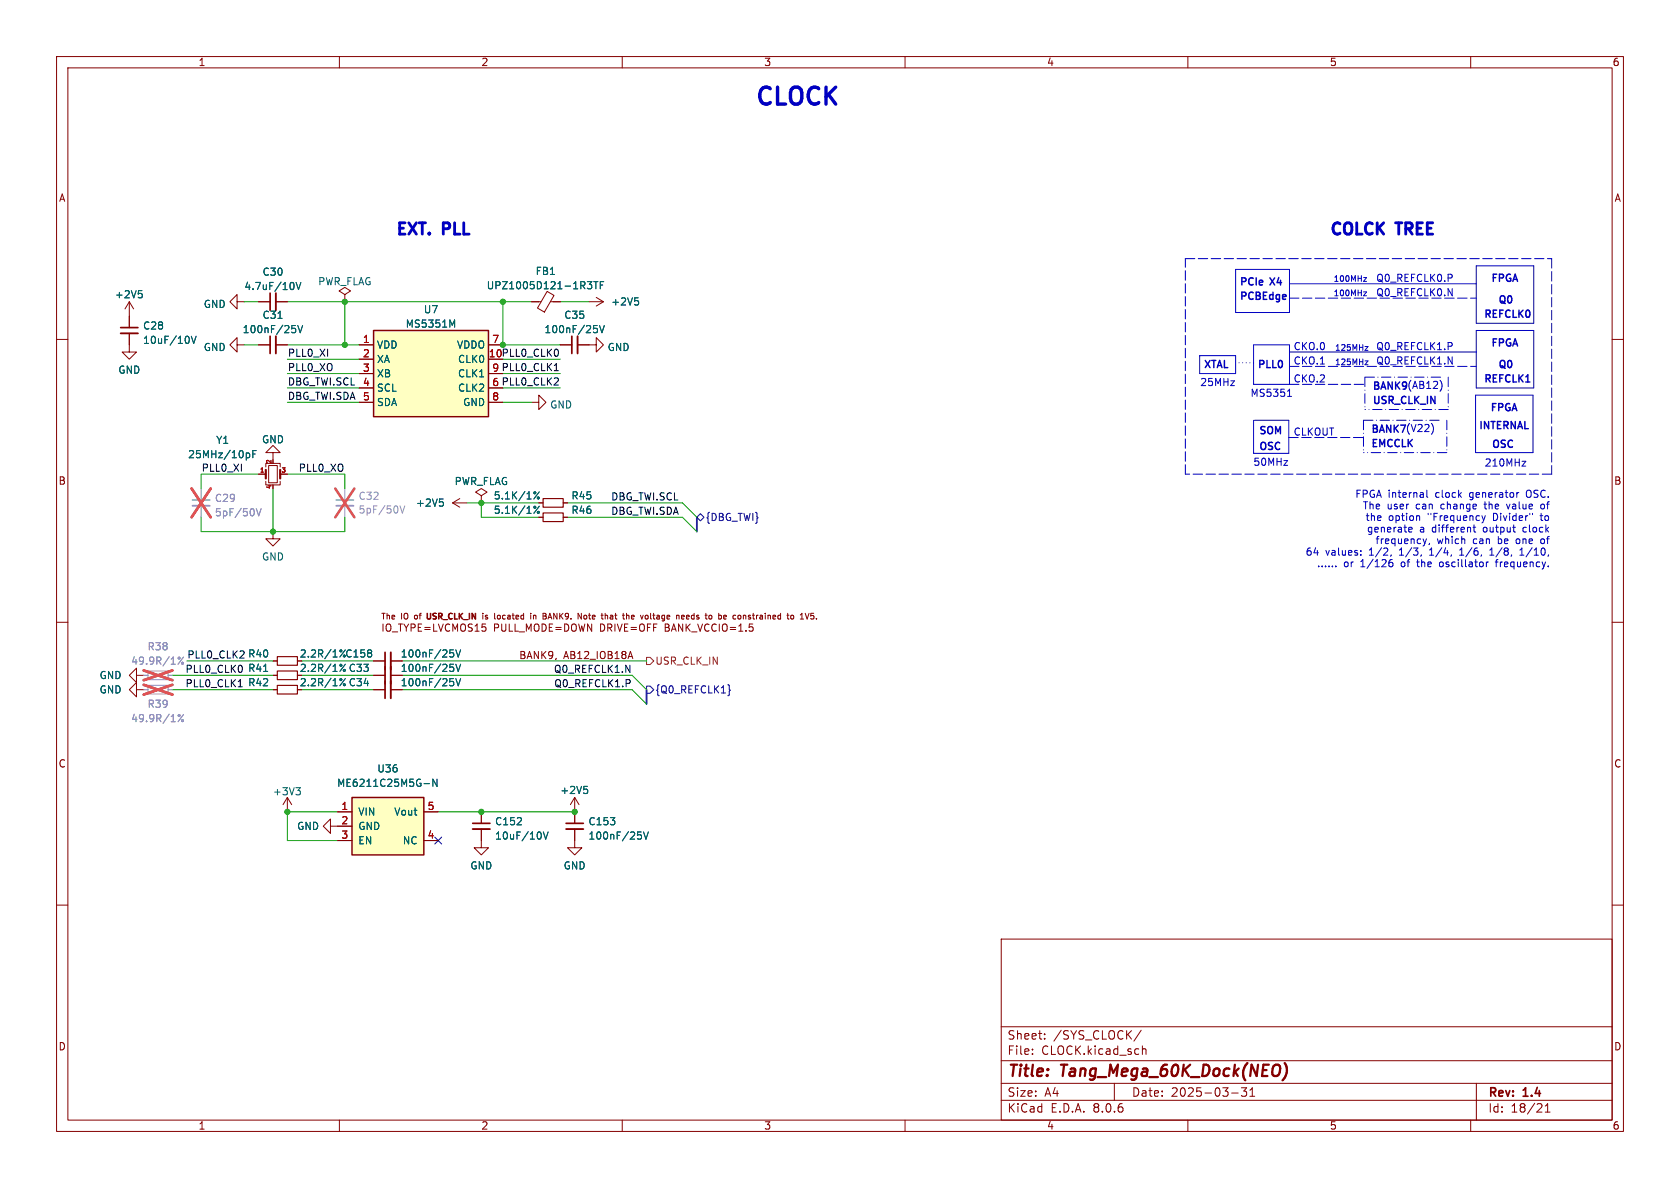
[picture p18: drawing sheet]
<svg xmlns="http://www.w3.org/2000/svg" width="297mm" height="210mm" viewBox="0 0 297 210" stroke-linecap="round" stroke-linejoin="round" font-family="sans-serif">
<defs><g id="words">
<text font-size="4.2" fill="#0000c2" x="133.3" y="18.8">CLOCK</text>
<g font-size="2.8" fill="#0000c2">
<text x="69.8" y="41.7">EXT.</text>
<text x="78.7" y="41.7">PLL</text>
<text x="234.9" y="41.7">COLCK</text>
<text x="247.3" y="41.7">TREE</text>
</g>
<g font-size="2.8" fill="#840000">
<text x="178" y="190.9">Title:</text>
<text x="187.7" y="190.9">Tang_Mega_60K_Dock(NEO)</text>
</g>
<g font-size="2.1" fill="#840000">
<text x="178" y="184">Sheet:</text>
<text x="186.2" y="184">/SYS_CLOCK/</text>
<text x="178" y="186.7">File:</text>
<text x="184.1" y="186.7">CLOCK.kicad_sch</text>
<text x="178" y="196.9">KiCad</text>
<text x="178" y="194.1">Size:</text>
<text x="184.7" y="194.1">A4</text>
<text x="185.7" y="196.9">E.D.A.</text>
<text x="193.3" y="196.9">8.0.6</text>
<text x="200" y="194.1">Date:</text>
<text x="207" y="194.1">2025-03-31</text>
<text x="263" y="194.3">Rev:</text>
<text x="263" y="196.9">Id:</text>
<text x="267.1" y="196.9">18/21</text>
<text x="269.4" y="194.3">1.4</text>
</g>
<g font-size="1.8" fill="#840000">
<text x="35" y="11.9">1</text>
<text x="85" y="11.9">2</text>
<text x="135" y="11.9">3</text>
<text x="185" y="11.9">4</text>
<text x="235" y="11.9">5</text>
<text x="285" y="11.9">6</text>
<text x="10.3" y="35.9">A</text>
<text x="285.3" y="35.9">A</text>
<text x="86.3" y="63.2">10PLL0_CLK0</text>
<text x="10.3" y="85.9">B</text>
<text x="285.3" y="85.9">B</text>
<text x="67.3" y="111.9">IO_TYPE=LVCMOS15</text>
<text x="87.2" y="111.9">PULL_MODE=DOWN</text>
<text x="106.2" y="111.9">DRIVE=OFF</text>
<text x="117.8" y="111.9">BANK_VCCIO=1.5</text>
<text x="52.9" y="119">2.2R/1%</text>
<text x="52.9" y="116.4">2.2R/1%</text>
<text x="91.7" y="116.6">BANK9,</text>
<text x="99.6" y="116.6">AB12_IOB18A</text>
<text x="52.9" y="121.5">2.2R/1%</text>
<text x="10.3" y="135.9">C</text>
<text x="285.3" y="135.9">C</text>
<text x="10.3" y="185.9">D</text>
<text x="285.3" y="185.9">D</text>
<text x="35" y="199.9">1</text>
<text x="85" y="199.9">2</text>
<text x="135" y="199.9">3</text>
<text x="185" y="199.9">4</text>
<text x="235" y="199.9">5</text>
<text x="285" y="199.9">6</text>
</g>
<g font-size="1.8" fill="#006464">
<text x="20.2" y="52.9">+2V5</text>
<text x="43.1" y="51.5">4.7uF/10V</text>
<text x="46.3" y="48.9">C30</text>
<text x="56.1" y="50.6">PWR_FLAG</text>
<text x="85.9" y="51.3">UPZ1005D121-1R3TF</text>
<text x="94.6" y="48.8">FB1</text>
<text x="25.2" y="58.5">C28</text>
<text x="35.9" y="54.6">GND</text>
<text x="42.8" y="59.1">100nF/25V</text>
<text x="46.3" y="56.6">C31</text>
<text x="71.6" y="58.1">MS5351M</text>
<text x="74.8" y="55.6">U7</text>
<text x="96.2" y="59.1">100nF/25V</text>
<text x="99.7" y="56.6">C35</text>
<text x="108" y="54.2">+2V5</text>
<text x="25.2" y="61">10uF/10V</text>
<text x="35.9" y="62.3">GND</text>
<text x="66.5" y="61.8">VDD</text>
<text x="66.5" y="64.4">XA</text>
<text x="80.7" y="61.8">VDDO</text>
<text x="80.9" y="64.4">CLK0</text>
<text x="107.3" y="62.3">GND</text>
<text x="20.8" y="66.3">GND</text>
<text x="66.5" y="66.9">XB</text>
<text x="66.5" y="69.4">SCL</text>
<text x="66.5" y="72">SDA</text>
<text x="80.9" y="69.4">CLK2</text>
<text x="80.9" y="66.9">CLK1</text>
<text x="81.8" y="72">GND</text>
<text x="97.2" y="72.4">GND</text>
<text x="33.2" y="81.2">25MHz/10pF</text>
<text x="38.1" y="78.7">Y1</text>
<text x="46.2" y="78.6">GND</text>
<text x="73.4" y="89.8">+2V5</text>
<text x="80.3" y="86">PWR_FLAG</text>
<text x="87.2" y="88.5">5.1K/1%</text>
<text x="100.9" y="88.5">R45</text>
<text x="87.2" y="91">5.1K/1%</text>
<text x="100.9" y="91">R46</text>
<text x="46.2" y="99.3">GND</text>
<text x="43.8" y="119">R41</text>
<text x="43.8" y="116.4">R40</text>
<text x="60.9" y="116.4">C158</text>
<text x="61.6" y="119">C33</text>
<text x="70.7" y="116.4">100nF/25V</text>
<text x="70.7" y="119">100nF/25V</text>
<text x="17.5" y="120.2">GND</text>
<text x="17.5" y="122.8">GND</text>
<text x="43.8" y="121.5">R42</text>
<text x="61.6" y="121.5">C34</text>
<text x="70.7" y="121.5">100nF/25V</text>
<text x="66.6" y="136.8">U36</text>
<text x="48.2" y="140.8">+3V3</text>
<text x="59.5" y="139.3">ME6211C25M5G-N</text>
<text x="99" y="140.6">+2V5</text>
<text x="52.4" y="146.9">GND</text>
<text x="63.2" y="144.4">VIN</text>
<text x="63.2" y="146.9">GND</text>
<text x="63.2" y="149.5">EN</text>
<text x="69.6" y="144.4">Vout</text>
<text x="71.1" y="149.5">NC</text>
<text x="87.4" y="146.1">C152</text>
<text x="87.4" y="148.6">10uF/10V</text>
<text x="103.9" y="146.1">C153</text>
<text x="103.9" y="148.6">100nF/25V</text>
<text x="83.1" y="153.9">GND</text>
<text x="99.5" y="153.9">GND</text>
</g>
<g font-size="1.8" fill="#0000c2">
<text x="219.1" y="50.6">PCIe X4</text>
<text x="219.1" y="53.1">PCBEdge</text>
<text x="243.2" y="49.9">Q0_REFCLK0.P</text>
<text x="243.2" y="52.5">Q0_REFCLK0.N</text>
<text x="263.5" y="49.9">FPGA</text>
<text x="264.8" y="53.7">Q0</text>
<text x="262.3" y="56.3">REFCLK0</text>
<text x="212.7" y="65.2">XTAL</text>
<text x="222.2" y="65.2">PLL0</text>
<text x="228.6" y="64.5">CKO.1</text>
<text x="228.6" y="62">CKO.0</text>
<text x="243.2" y="62">Q0_REFCLK1.P</text>
<text x="243.2" y="64.5">Q0_REFCLK1.N</text>
<text x="263.5" y="61.3">FPGA</text>
<text x="264.8" y="65.2">Q0</text>
<text x="212.1" y="68.3">25MHz</text>
<text x="221" y="70.2">MS5351</text>
<text x="228.6" y="67.7">CKO.2</text>
<text x="242.6" y="71.5">USR_CLK_IN</text>
<text x="242.6" y="69">BANK9(AB12)</text>
<text x="262.3" y="67.7">REFCLK1</text>
<text x="222.5" y="76.8">SOM</text>
<text x="228.6" y="77.1">CLKOUT</text>
<text x="242.3" y="76.6">BANK7(V22)</text>
<text x="261.4" y="76">INTERNAL</text>
<text x="263.4" y="72.8">FPGA</text>
<text x="221.5" y="82.4">50MHz</text>
<text x="222.5" y="79.6">OSC</text>
<text x="242.3" y="79.1">EMCCLK</text>
<text x="262.4" y="82.6">210MHz</text>
<text x="263.7" y="79.3">OSC</text>
<text x="239.5" y="88.2">FPGA internal</text>
<text x="253.9" y="88.2">clock</text>
<text x="260.1" y="88.2">generator</text>
<text x="270.3" y="88.2">OSC.</text>
<text x="240.8" y="90.3">The</text>
<text x="241.3" y="92.3">the</text>
<text x="241.6" y="94.3">generate</text>
<text x="245.2" y="90.3">user</text>
<text x="245.4" y="92.3">option</text>
<text x="250.4" y="90.3">can</text>
<text x="251" y="94.3">a</text>
<text x="252.5" y="92.3">&quot;Frequency</text>
<text x="253.3" y="94.3">different</text>
<text x="255" y="90.3">change</text>
<text x="262.5" y="94.3">output</text>
<text x="262.9" y="90.3">the</text>
<text x="264.2" y="92.3">Divider&quot;</text>
<text x="267.1" y="90.3">value</text>
<text x="269.7" y="94.3">clock</text>
<text x="272.8" y="92.3">to</text>
<text x="273.3" y="90.3">of</text>
<text x="230.7" y="98.4">64</text>
<text x="232.7" y="100.5">......</text>
<text x="234.3" y="98.4">values:</text>
<text x="237.5" y="100.5">or</text>
<text x="240.6" y="100.5">1/126</text>
<text x="242.1" y="98.4">1/2,</text>
<text x="243.1" y="96.4">frequency,</text>
<text x="247.7" y="98.4">1/3,</text>
<text x="248" y="100.5">of</text>
<text x="251" y="100.5">the</text>
<text x="253.2" y="98.4">1/4,</text>
<text x="254" y="96.4">which</text>
<text x="255.2" y="100.5">oscillator</text>
<text x="258.7" y="98.4">1/6,</text>
<text x="260.5" y="96.4">can</text>
<text x="264.2" y="98.4">1/8,</text>
<text x="265.1" y="96.4">be</text>
<text x="265.3" y="100.5">frequency.</text>
<text x="268.5" y="96.4">one</text>
<text x="269.8" y="98.4">1/10,</text>
<text x="273.1" y="96.4">of</text>
</g>
<g font-size="1.8" fill="#0f0f0f">
<text x="50.8" y="63.2">PLL0_XI</text>
<text x="50.8" y="65.7">PLL0_XO</text>
<text x="86.9" y="65.8">9 PLL0_CLK1</text>
<text x="50.8" y="68.2">DBG_TWI.SCL</text>
<text x="50.8" y="70.8">DBG_TWI.SDA 5</text>
<text x="86.9" y="68.3">6 PLL0_CLK2</text>
<text x="35.6" y="83.5">PLL0_XI</text>
<text x="52.7" y="83.5">PLL0_XO</text>
<text x="107.9" y="88.6">DBG_TWI.SCL</text>
<text x="107.9" y="91.1">DBG_TWI.SDA</text>
<text x="33" y="116.5">PLL0_CLK2 R40</text>
<text x="97.8" y="119">Q0_REFCLK1.N</text>
<text x="32.7" y="121.6">PLL0_CLK1</text>
<text x="97.9" y="121.6">Q0_REFCLK1.P</text>
</g>
<g font-size="1.8" fill="#a90000">
<text x="64.1" y="60.7">1</text>
<text x="64.1" y="63.2">2</text>
<text x="64.1" y="65.8">3</text>
<text x="86.3" y="63.2">10</text>
<text x="86.9" y="60.7">7</text>
<text x="86.9" y="65.8">9</text>
<text x="64.1" y="68.3">4</text>
<text x="64.1" y="70.9">5</text>
<text x="86.9" y="70.9">8</text>
<text x="86.9" y="68.3">6</text>
<text x="60.3" y="143.3">1</text>
<text x="75.5" y="143.3">5</text>
<text x="60.3" y="145.8">2</text>
<text x="60.3" y="148.3">3</text>
<text x="75.5" y="148.3">4</text>
</g>
<g font-size="1.8" fill="#989898">
<text x="37.9" y="88.9">C29</text>
<text x="63.3" y="88.6">C32</text>
<text x="37.9" y="91.5">5pF/50V</text>
<text x="63.3" y="91">5pF/50V</text>
<text x="23.1" y="117.7">49.9R/1%</text>
<text x="26" y="115.2">R38</text>
<text x="32.7" y="119">PLL0_CLK0</text>
<text x="26" y="125.3">R39</text>
<text x="23.1" y="127.9">49.9R/1%</text>
</g>
<g font-size="1.8" fill="#000084">
<text x="124.7" y="92.3">{DBG_TWI}</text>
<text x="115.8" y="122.8">{Q0_REFCLK1}</text>
</g>
<text font-size="1.8" fill="#725600" x="115.8" y="117.7">USR_CLK_IN</text>
<g font-size="1.4" fill="#0000c2">
<text x="235.7" y="52.6">100MHz</text>
<text x="235.7" y="50">100MHz</text>
<text x="235.9" y="62.2">125MHz</text>
<text x="235.9" y="64.7">125MHz</text>
</g>
<g font-size="1.4" fill="#840000">
<text x="67.3" y="109.7">The</text>
<text x="70.9" y="109.7">IO</text>
<text x="73.5" y="109.7">of USR_CLK_IN</text>
<text x="86" y="109.7">is</text>
<text x="88.4" y="109.7">located</text>
<text x="95" y="109.7">in</text>
<text x="97.4" y="109.7">BANK9.</text>
<text x="103.9" y="109.7">Note</text>
<text x="108.3" y="109.7">that</text>
<text x="112.4" y="109.7">the</text>
<text x="115.8" y="109.7">voltage</text>
<text x="122.3" y="109.7">needs</text>
<text x="127.8" y="109.7">to</text>
<text x="130.3" y="109.7">be</text>
<text x="133.1" y="109.7">constrained</text>
<text x="143" y="109.7">to</text>
</g>
<g font-size="1.1" fill="#a90000">
<text x="45.8" y="83.6">1</text>
<text x="48" y="82.1" transform="rotate(-90 48 82.1)">2</text>
<text x="49.6" y="83.6">3</text>
<text x="48" y="86.6" transform="rotate(-90 48 86.6)">4</text>
</g>
</g></defs>
<g fill="none" stroke="#840000" stroke-width=".18">
<path d="M10 10h277v190h-277zM12 12h273v186h-273zM60 10v2M110 10v2M160 10v2M210 10v2M260 10v2M10 60h2M45.7 53.3h2.1M48.8 53.3h2M285 60h2M10 110h2"/>
<path d="M285 110h2M10 160h2M85.1 148.6v1.3h1.3l-1.3 1.2-1.3-1.2h1.3M285 160h2M177 166h108v32h-108zM60 198v2M110 198v2M160 198v2M177 194.5h108M177 191.5h108M177 187.5h108M177 181.5h108"/>
<path d="M182.5 186.3v.1M182.5 185.5v.1M184.7 183.6v.1M184.7 182.8v.1M197 191.5v3M201.7 182.1l-1.2 2M202 184.9v1.5M202 185.5l.2-.1 .3 .1 .1 .9M210 198v2M217.7 193.2h1.2M220.4 192.3l-.5 .6 .4 .1v.7l-.2 .1h-.4l-.2-.1M221 193.8h.8"/>
<path d="M221 192.7l.4-.4v1.5M260 198v2M261 191.5v6.5M273.2 196.6h.8M273.2 195.5l.4-.4v1.5"/>
</g>
<path d="M227.1 187.9a2.33 2.33 0 0 1-.3 3" fill="none" stroke="#840000" stroke-width=".4"/>
<path d="M48.8 51.8v3.1" fill="none" stroke="#840000" stroke-width=".33"/>
<path d="M47.8 51.8v3.1" fill="none" stroke="#840000" stroke-width=".3"/>
<path d="M51.8 50l.2 .4-.2 .7M52.3 49.9l.5 1.3 .4-1.3" fill="none" stroke="#006464" stroke-width=".18"/>
<path d="M66 58.4h20.4v15.3h-20.4z" fill="#ffffc2"/>
<path d="M66 58.4h20.4v15.3h-20.4z" fill="none" stroke="#840000" stroke-width=".25"/>
<g fill="none" stroke="#840000" stroke-width=".18">
<path d="M22.9 58.9v3.3h1.2l-1.2 1.3-1.3-1.3h1.3M22.9 53.3l-.8 1.3M22.9 53.3v4.6M22.9 53.3l.7 1.3M41.9 53.3v-1.2l-1.3 1.2 1.3 1.3v-1.3h1.3M61 52.1l1-.7-1-.6-1.1 .6 1.1 .7v1.2M61 53.3h.1M94 53.3h1.6M96.7 51.5l1.2 .7-1.7 3-1.2-.7zM97.3 53.3h1.8M104.1 53.3h2.6M105.4 52.6l1.3 .7"/>
<path d="M106.7 53.3l-1.3 .8M41.9 61v-1.3l-1.3 1.3 1.3 1.2v-1.2h1.3M45.7 61h2.1M48.8 61h2M63.5 61h2.5M63.5 63.5h2.5M63.5 66h2.5M63.5 68.6h2.5M63.5 71.1h2.5M86.4 61h2.5M86.4 66h2.5M86.4 68.6h2.5"/>
<path d="M86.4 71.1h2.5M94 71.1h1.2v-1.2l1.3 1.2-1.3 1.3v-1.3M99.1 61h2M102.1 61h3.3v-1.3l1.3 1.3-1.3 1.2v-1.2M45.7 83.8h1.3M47 82.6v-.7h2.5v.7M47 85.1v.6h2.5v-.6M47.5 82.3h1.5v3h-1.5zM48.3 80h1.2l-1.2-1.3-1.3 1.3h1.3v1.3M49.5 83.8h1.3M85.1 87.6l-1-.6 1-.6 1 .6-1 .6v1.3M85.1 88.9h.1"/>
<path d="M95.2 88.9h.8M95.2 91.4h.8M99.6 88.9h.7M99.6 91.4h.7M48.3 119.4h.7M66 116.8h2.1M66 119.4h2.1M69.1 116.8h2M69.1 119.4h2M66 121.9h2.1M69.1 121.9h2M50.8 141l-.8 1.2"/>
<path d="M50.8 141v2.5M50.8 141l.8 1.2M85.1 143.5v2M85.1 146.6v2M101.6 146.6v3.3h-1.3l1.3 1.2 1.3-1.2h-1.3M101.6 141v4.5M101.6 141l-.8 1.2M101.6 141l.8 1.2"/>
</g>
<g fill="none" stroke="#006464" stroke-width=".18">
<path d="M24.5 51.4h.6M24.9 51.9l.3 .2v.3l-.3 .2M33.4 59.7v.8M33.8 59.4l.4 1.3 .5-1.3M49.1 56.3h.8M51.6 57.5h.6M52 58l.3 .3v.3l-.3 .2M52.7 57.5l.4 1.3 .4-1.3M79.9 57.5l.5-.9v1.2M103.8 49.8h.8l-.4 .5 .4 .1v.4l-.2 .3h-.4M105 57.5h.6M105 49.8h.7"/>
<path d="M105.3 49.8v1.3M105.4 58l.2 .3v.3l-.2 .2M106 57.5l.4 1.3 .4-1.3M106.1 50.4h.5M106.7 49.8h-.6v1.3M112.2 52.6h.6M112.7 53.1l.2 .3v.3l-.2 .2M45.3 79.6h-.6v1.3M43.7 80.1h.3l.1 .2v.5l-.4 .1M44.7 80.3h.4M95.3 86.9l-.9 1.3M95.3 89.5l-.9 1.2"/>
<path d="M46.6 118.7h.7M60.1 117.5l.2-.1 .1 .2-.1 .2-.2-.1M61.1 117.4l-1 1.3M79.6 120h.6M79.6 114.9h.6M79.6 117.4h.6M80 115.4l.2 .2v.3l-.2 .2M80 117.9l.2 .2v.3l-.2 .3M80.6 120l.4 1.2 .4-1.2M80.6 114.9l.4 1.2 .4-1.2M80.6 117.4l.4 1.3 .4-1.3M52.3 139.2h.8l-.4 .5"/>
<path d="M52.9 139.7l.2 .3v.3l-.2 .2M80 120.4l.2 .3v.3l-.2 .2M103.2 139h.6M103.7 139.5l.2 .2v.3l-.2 .3M95.6 147.3v.8M96.1 147.1l.4 1.2 .4-1.2M112.7 147.1h.6M113.2 147.6l.2 .2v.3l-.2 .2M113.8 147.1l.4 1.2 .4-1.2"/>
<circle cx="94.6" cy="89.7" r=".18"/>
<circle cx="94.6" cy="87.1" r=".18"/>
<circle cx="95.2" cy="90.6" r=".18"/>
<circle cx="95.2" cy="88" r=".18"/>
<circle cx="60.9" cy="118.5" r=".18"/>
</g>
<path d="M21.3 58.9h3.1M48.8 59.4v3.1M102.1 59.4v3.1M69.1 115.3v8.1M83.6 146.6h3M100.1 146.6h3" fill="none" stroke="#840000" stroke-width=".33"/>
<path d="M21.3 57.9h3.1M47.8 59.4v3.1M101.1 59.4v3.1M68.1 115.3v8.1M83.6 145.5h3M100.1 145.5h3" fill="none" stroke="#840000" stroke-width=".3"/>
<path d="M96 88.1h3.6v1.6h-3.6zM96 90.7h3.6v1.5h-3.6zM49 118.6h3.6v1.5h-3.6z" fill="none" stroke="#840000" stroke-width=".2"/>
<path d="M34 89.4h3.1M59.4 89.4h3.1" fill="none" stroke="#a1a1a1" stroke-width=".33"/>
<path d="M34 88.4h3.1M59.4 88.4h3.1" fill="none" stroke="#a1a1a1" stroke-width=".3"/>
<path d="M35.6 86.4v2M35.6 89.4v2M61 86.4v2M61 89.4v2" fill="none" stroke="#a1a1a1" stroke-width=".18"/>
<path d="M45.3 89.9l.4 1.3 .5-1.3M70.7 89.4l.4 1.3 .5-1.3" fill="none" stroke="#989898" stroke-width=".18"/>
<path d="M33.9 86.4l3.3 5M37.2 86.4l-3.3 5M59.3 86.4l3.3 5M62.6 86.4l-3.3 5" fill="none" stroke="#e65255" stroke-width=".46"/>
<path d="M47 83.1v1.5M49.5 83.1v1.5" fill="none" stroke="#840000" stroke-width=".38"/>
<path d="M62.2 141h12.7v10.1h-12.7z" fill="#ffffc2"/>
<path d="M62.2 141h12.7v10.1h-12.7z" fill="none" stroke="#840000" stroke-width=".25"/>
<g fill="none" stroke="#840000" stroke-width=".18">
<path d="M22.9 55.9v2M22.9 58.9v2.1M45.7 53.3h2.1M48.8 53.3h2M94 53.3h1.2M97.8 53.3h1.3M45.7 61h2.1M48.8 61h2M63.5 61h2.5M63.5 63.5h2.5M63.5 66h2.5M63.5 68.6h2.5"/>
<path d="M63.5 71.1h2.5M86.4 61h2.5M86.4 66h2.5M86.4 68.6h2.5M86.4 71.1h2.5M99.1 61h2M102.1 61h2M45.7 83.8h1.3M48.3 94v1.3h1.2l-1.2 1.2-1.3-1.2h1.3M49.5 83.8h1.3M80 88.9h2.5M80 88.9l1.3 .8"/>
<path d="M81.3 88.1l-1.3 .8M85.1 88.9h.1M95.2 88.9h.8M95.2 91.4h.8M99.6 88.9h.7M99.6 91.4h.7M24.1 119.4v-1.3l-1.2 1.3 1.2 1.3v-1.3h1.3M48.3 116.8h.7M48.3 119.4h.7M66 116.8h2.1M66 119.4h2.1M69.1 116.8h2"/>
<path d="M69.1 119.4h2M85.3 110.3h.6M85.4 108.4v.1M85.4 108.8v.6M85.8 110.9l.1 .1-.1 .5M87.5 109.4h.1M88 108.9v.4M93.8 108.4v.1M93.8 108.8v.6M94.3 108.8v.6M94.7 108.8l-.4 .1M96.5 108.9l.1 .2-.1 .3"/>
<path d="M96.5 108.5v.3M97 109.1h.5M97.2 108.4l-.3 1M103.6 108.8l-.4 .1 .1 .4 .3 .1M107.3 108.8l.1 .1v.5M107.9 109.1v.3M111.1 108.8l.1 .6M111.1 116.1h.7M111.4 115.2l.5 1.2M112 108.8l-.4 .1 .1 .5h.3M112.1 109l-.5 .1M115 108.4v.9l.2 .1"/>
<path d="M120.6 108.8h.3l.1 .2-.5 .1M120.9 109.4h-.3M121.4 109.1l.4-.1v-.2h-.3l-.1 .1v.5h.4M127.1 109.4h.3M127.1 108.4v1M127.4 108.8h-.3M130 108.8l-.4 .1v.4l.4 .1M132.3 109.4h.4M132.3 108.9l.4 .2M132.7 108.8h-.3l-.1 .1M141.5 109.4h.6M141.5 108.7l.3-.3v1"/>
<path d="M142.4 108.4l.3 1M24.1 121.9v-1.2l-1.2 1.2 1.2 1.3v-1.3h1.3M48.3 121.9h.7M66 121.9h2.1M69.1 121.9h2M58.4 146.1v1.2l-1.3-1.2 1.3-1.3v1.3h3.8M59.7 143.5h2.5M59.7 148.6h2.5M74.9 143.5h2.6M74.9 148.6h2.6M85.1 143.5v2M85.1 146.6v2"/>
<path d="M101.6 143.5v2M101.6 146.6v2"/>
</g>
<g fill="none" stroke="#006464" stroke-width=".18">
<path d="M24.5 51.4h.6M24.9 51.9l.3 .2v.3l-.3 .2M33.4 59.7v.8M33.8 59.4l.4 1.3 .5-1.3M49.1 56.3h.8M51.6 57.5h.6M51.8 50l.2 .4-.2 .7M52 58l.3 .3v.3l-.3 .2M52.3 49.9l.5 1.3 .4-1.3M52.7 57.5l.4 1.3 .4-1.3M79.9 57.5l.5-.9v1.2M103.8 49.8h.8l-.4 .5 .4 .1v.4l-.2 .3h-.4"/>
<path d="M105 57.5h.6M105 49.8h.7M105.3 49.8v1.3M105.4 58l.2 .3v.3l-.2 .2M106 57.5l.4 1.3 .4-1.3M106.1 50.4h.5M106.7 49.8h-.6v1.3M112.2 52.6h.6M112.7 53.1l.2 .3v.3l-.2 .2M45.3 79.6h-.6v1.3M43.7 80.1h.3l.1 .2v.5l-.4 .1M44.7 80.3h.4"/>
<path d="M77.7 88.2h.6M78.1 88.7l.3 .2v.3l-.3 .3M95.3 89.5l-.9 1.2M95.3 86.9l-.9 1.3M46.6 118.7h.7M60.1 114.9h.2l.1 .2-.1 .1h-.2M60.1 117.5l.2-.1 .1 .2-.1 .2-.2-.1M61.1 114.9l-1 1.2M61.1 120l-1 1.2M61.1 117.4l-1 1.3M79.6 117.4h.6M79.6 114.9h.6"/>
<path d="M79.6 120h.6M80 117.9l.2 .2v.3l-.2 .3M80 115.4l.2 .2v.3l-.2 .2M80.6 117.4l.4 1.3 .4-1.3M80.6 114.9l.4 1.2 .4-1.2M80.6 120l.4 1.2 .4-1.2M60.1 120h.2l.1 .1-.1 .2h-.2M75 138.5h.9M77.3 137.7v1.3l-.8-1.3v1.3M80 120.4l.2 .3v.3l-.2 .2M103.2 139h.6M103.7 139.5l.2 .2v.3l-.2 .3"/>
<path d="M95.6 147.3v.8M96.1 147.1l.4 1.2 .4-1.2M112.7 147.1h.6M113.2 147.6l.2 .2v.3l-.2 .2M113.8 147.1l.4 1.2 .4-1.2"/>
<circle cx="94.6" cy="89.7" r=".18"/>
<circle cx="94.6" cy="87.1" r=".18"/>
<circle cx="95.2" cy="90.6" r=".18"/>
<circle cx="95.2" cy="88" r=".18"/>
<circle cx="60.9" cy="118.5" r=".18"/>
<circle cx="60.9" cy="121.1" r=".18"/>
</g>
<path d="M26.2 118.6h3.5v1.5h-3.5zM26.2 121.2h3.5v1.5h-3.5z" fill="none" stroke="#a1a1a1" stroke-width=".2"/>
<path d="M35.6 86.4v2M35.6 89.4v2M25.4 119.4h.8M29.7 119.4h.8M25.4 121.9h.8M29.7 121.9h.8" fill="none" stroke="#a1a1a1" stroke-width=".18"/>
<g fill="none" stroke="#989898" stroke-width=".18">
<path d="M45.3 89.9l.4 1.3 .5-1.3M32.4 117.1h-.1l-.2 .1 .2 .2M32.4 116.1l-.9 1.3M32.4 126.3l-.9 1.3"/>
<circle cx="31.7" cy="116.3" r=".18"/>
<circle cx="31.7" cy="126.5" r=".18"/>
<circle cx="32.3" cy="127.4" r=".18"/>
</g>
<path d="M33.9 86.4l3.3 5M37.2 86.4l-3.3 5M25.4 118.5l5.1 1.7M30.5 118.5l-5.1 1.7M25.4 121.1l5.1 1.7M30.5 121.1l-5.1 1.7" fill="none" stroke="#e65255" stroke-width=".46"/>
<path d="M49 116.1h3.6v1.5h-3.6zM49 121.2h3.6v1.5h-3.6z" fill="none" stroke="#840000" stroke-width=".2"/>
<path d="M114.3 116.2h.6l.7 .6-.7 .7h-.6z" fill="none" stroke="#725600" stroke-width=".18"/>
<path d="M123.2 91.4l.6-.6 .7 .6-.7 .7zM114.3 121.3h.6l.7 .6-.7 .7h-.6zM128.7 121l.2 .2v.6l.2 .2-.2 .2v.6l-.2 .2M76.9 148l1.2 1.2M78.1 148l-1.2 1.2" fill="none" stroke="#000084" stroke-width=".18"/>
<path d="M98 65.5h.7M98.6 66.9l.1 .1v.3l-.8 .8h.8M98.7 62v.7M42.8 117.8v.8M42.1 121.4h.7M111.4 120.3v.4" fill="none" stroke="#0f0f0f" stroke-width=".18"/>
<g fill="none" stroke="#0000c2" stroke-width=".18">
<path d="M218.4 47.6h9.6v7.6h-9.6zM228 50.2h33M241.1 51.6h.5l-.5 .7h.5M241.1 49.1h.5l-.5 .6h.5M256.7 48.6v.4M261 58.4h10.1v10.2h-10.1zM261 47h10.1v10.2h-10.1zM212.1 62.9h6.3v3.1h-6.3zM221.6 61h6.4v6.9h-6.4zM221.6 74.3v5.8h6.2v-5.8h-6.1M227.6 70.1h.7M227.7 69.1l.3-.3v1.3"/>
<path d="M228 62.2h33M241.3 61.3h.5l-.5 .6h.5M241.3 63.8h.5l-.5 .7h.5M253.2 75.1l.2 .6-.2 .8M254.6 67.3a1.49 1.49 0 0 1 0 1.8M256.7 60.7v.4M260.9 69.9h10.1v10.1h-10.1zM240.6 98v.1M240.6 97.4v.1M245.6 99.5l.4-.1 .3 .2-.2 .5-.3 .1-.2-.1M246 98.1l-.2 .2M246.1 98.9l-.3 .1-.2 .2"/>
<path d="M249 93.9l.2 .2 .4-.1M249.1 93.3l-.1 .1M249.6 93.3v.2l-.6 .1M250.6 91.2l.4 .1v.7M251.3 98.1l-.1 .2M251.6 95.3l.3 .8M251.9 96.1l-.1 .3M252.2 95.3l-.3 .8M252.2 86.7v1l.2 .2M252.7 96l-.1 .3M252.7 98.1h.8M252.8 97.2h-.1"/>
<path d="M254.6 99.4l-.1 .2 .1 .5M258 98.1h.8M258.3 97.1l-.3 .1M260.6 92.8v1.1l.3 .2M262 91.2l.3 .8M262.3 92l-.2 .4M262.6 91.2l-.3 .8M262.8 99.3v.9M263.1 99.3l-.3 .3M263.4 98.1h.7M263.4 97.2l.3-.3v1.2M264.3 99.3h.5"/>
<path d="M264.5 99.1v1.1M266.3 89.1l.3 .9M268.5 87.1l-.3 .1M268.7 98.1h.7M268.7 97.2l.4-.3v1.2M269.1 81.5h.6l-.6 .9h.6M270.9 90.7v.3M272.5 95.3l-.1 .2 .1 .5M272.8 89.1l-.3 .1-.1 .2v.4l.4 .2M236.2 100.1v.1"/>
</g>
<path d="M209.5 45.7h64.8M228 52.7h33M274.3 45.7v38.1M227.8 77.3h13.2M228 67.9h13.3M228 64.8h33M209.5 83.8v-38.1M274.3 83.8h-64.8" fill="none" stroke="#0000c2" stroke-width=".18" stroke-dasharray="1.7 .6"/>
<path d="M241 74.3v5.7M241 74.3h14M241.3 66.7h14M241.3 66.7v5.7M255.8 74.3v5.7M256 72.4h-14.7M256 66.7v5.7M255.8 80h-14.8" fill="none" stroke="#0000c2" stroke-width=".18" stroke-dasharray="1.7 .6 0 .6"/>
<path d="M221.6 64.1h-3.2" fill="none" stroke="#0000c2" stroke-width=".18" stroke-dasharray="0 .6"/>
<path d="M123.2 91.4v2.6M114.3 121.9v2.6" fill="none" stroke="#000084" stroke-width=".3"/>
<g fill="none" stroke="#009600" stroke-width=".18">
<path d="M43.2 53.3h2.5M50.8 53.3h43.2M61 53.3v7.7M88.9 53.3v7.7h10.2M99.1 53.3h5M43.2 61h2.5M50.8 68.6h12.7M50.8 61h12.7M50.8 71.1h12.7M50.8 66h12.7M50.8 63.5h12.7M88.9 68.6h10.2"/>
<path d="M88.9 71.1h5.1M88.9 66h10.2M88.9 63.5h10.2M35.6 91.4v2.6h25.4v-2.6M45.7 83.8h-10.1v2.6M48.3 86.4v7.6M50.8 83.8h10.2v2.6M82.5 88.9h12.7M85.1 88.9v2.5h10.1M100.3 88.9h20.3l2.6 2.5M100.3 91.4h20.3l2.6 2.6M30.5 119.4h17.8"/>
<path d="M33 116.8h15.3M53.3 119.4h12.7M53.3 116.8h12.7M71.1 119.4h40.7l2.5 2.5M71.1 116.8h43.2M30.5 121.9h17.8M53.3 121.9h12.7M71.1 121.9h40.7l2.5 2.6M59.7 143.5h-8.9v5.1h8.9M77.5 143.5h24.1"/>
</g>
<g fill="#009600" stroke="#009600" stroke-width=".18">
<circle cx="101.6" cy="143.5" r=".46"/>
<circle cx="85.1" cy="143.5" r=".46"/>
<circle cx="88.9" cy="53.3" r=".46"/>
<circle cx="85.1" cy="88.9" r=".46"/>
<circle cx="61" cy="61" r=".46"/>
<circle cx="88.9" cy="61" r=".46"/>
<circle cx="61" cy="53.3" r=".46"/>
<circle cx="48.3" cy="94" r=".46"/>
<circle cx="50.8" cy="143.5" r=".46"/>
</g>
<use href="#words"/>
</svg>
